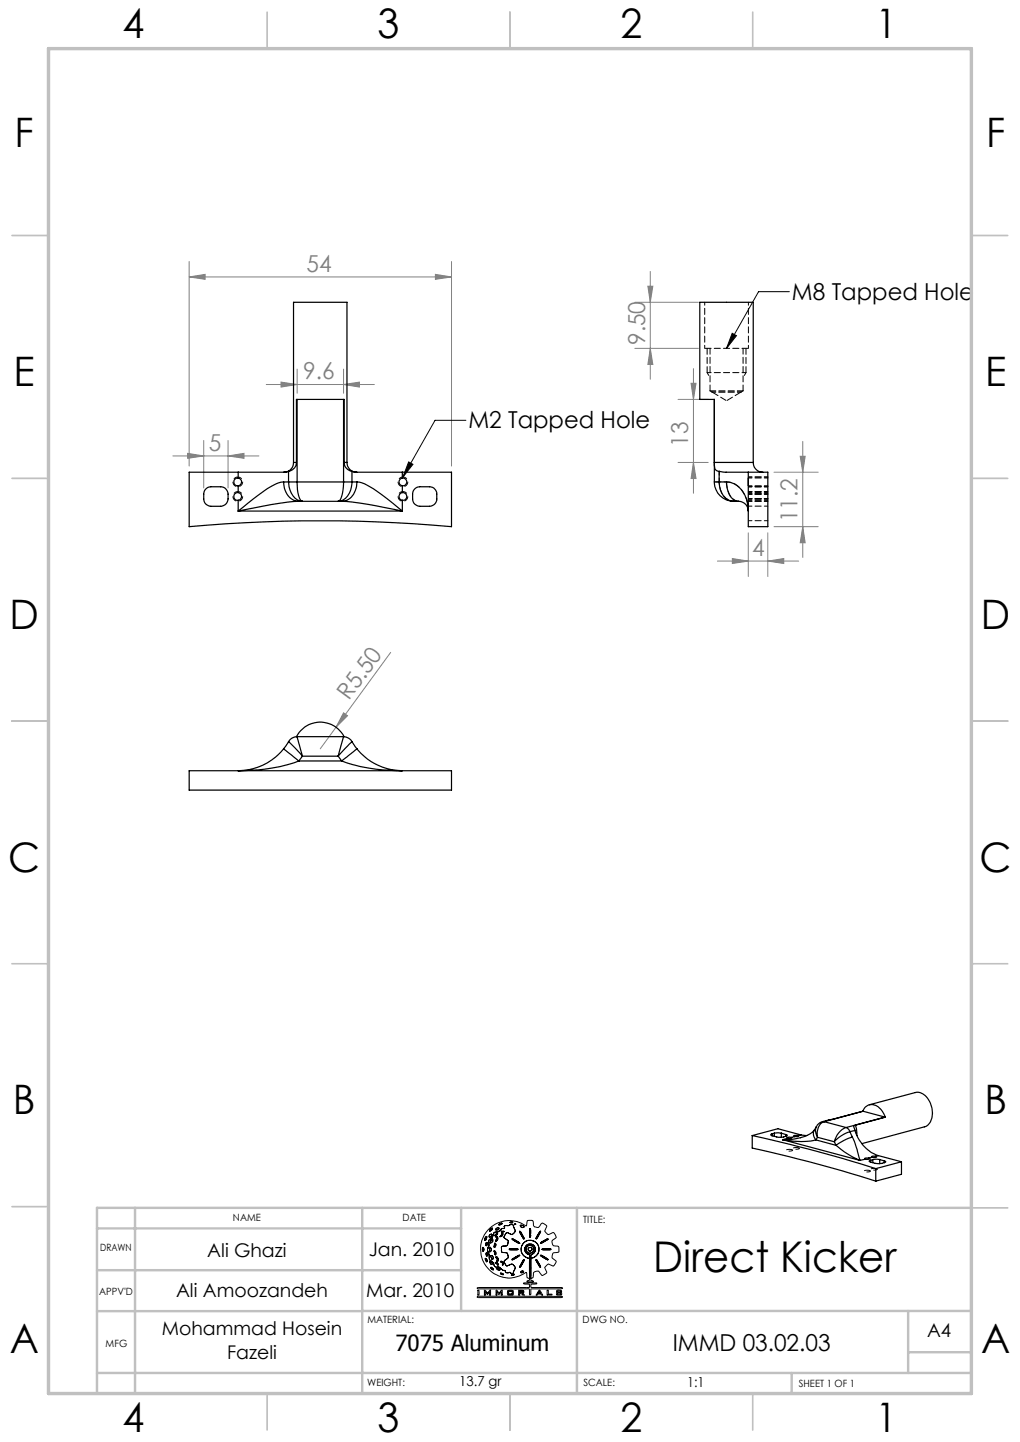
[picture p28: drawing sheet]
<svg xmlns="http://www.w3.org/2000/svg" width="210mm" height="297mm" viewBox="0 0 210 297" stroke-linecap="round" stroke-linejoin="round" font-family="sans-serif">
<defs><g id="words">
<text font-size="8.7" x="134.5" y="261.9">Direct Kicker</text>
<g font-size="8.4">
<text x="25.2" y="7.9">4</text>
<text x="77.7" y="7.9">3</text>
<text x="127.7" y="7.9">2</text>
<text x="180.2" y="7.9">1</text>
<text x="3" y="30.3">F</text>
<text x="203" y="30.3">F</text>
<text x="2.8" y="79.5">E</text>
<text x="202.8" y="79.5">E</text>
<text x="2" y="129.5">D</text>
<text x="202" y="129.5">D</text>
<text x="1.7" y="179.5">C</text>
<text x="201.7" y="179.5">C</text>
<text x="2.7" y="229.5">B</text>
<text x="202.7" y="229.5">B</text>
<text x="2" y="278.8">A</text>
<text x="202" y="278.8">A</text>
<text x="25.2" y="294.9">4</text>
<text x="77.7" y="294.9">3</text>
<text x="127.7" y="294.9">2</text>
<text x="180.2" y="294.9">1</text>
</g>
<g font-size="4.8" fill="#808080">
<text x="63.1" y="55.9">54</text>
<text x="132.8" y="71.1" transform="rotate(-90 132.8 71.1)">9.50</text>
<text x="62.4" y="78.1">9.6</text>
<text x="43" y="92.8">5</text>
<text x="141.7" y="92" transform="rotate(-90 141.7 92)">13</text>
<text x="164.2" y="107.5" transform="rotate(-90 164.2 107.5)">11.2</text>
<text x="154.8" y="114.5">4</text>
<text x="71.8" y="144.4" transform="rotate(-54 71.8 144.4)">R5.50</text>
</g>
<g font-size="4.8">
<text x="163.1" y="61.7">M8 Tapped Hole</text>
<text x="96.4" y="88.2">M2 Tapped Hole</text>
<text x="138.5" y="278.2">IMMD 03.02.03</text>
</g>
<text font-size="4.6" x="81.4" y="278.2">7075 Aluminum</text>
<g font-size="3.9">
<text x="42.7" y="258.9">Ali Ghazi</text>
<text x="75.9" y="258.6">Jan. 2010</text>
<text x="36.2" y="267.1">Ali Amoozandeh</text>
<text x="75.4" y="267.1">Mar. 2010</text>
<text x="33.3" y="275.1">Mohammad Hosein</text>
<text x="190.9" y="275.5">A4</text>
<text x="46.8" y="279.9">Fazeli</text>
</g>
<g font-size="2.8">
<text x="94.5" y="285.6">13.7 gr</text>
<text x="141.5" y="285.6">1:1</text>
</g>
<g font-size="2.1">
<text x="48" y="251.5">NAME</text>
<text x="82.9" y="251.5">DATE</text>
<text x="120.1" y="251.9">TITLE:</text>
<text x="20.6" y="257.7">DRAWN</text>
<text x="20.4" y="266.6">APPV'D</text>
<text x="75.6" y="272.5">MATERIAL:</text>
<text x="120" y="272.5">DWG NO.</text>
<text x="21.8" y="277.4">MFG</text>
<text x="75.6" y="285.5">WEIGHT:</text>
<text x="120.1" y="285.5">SCALE:</text>
<text x="164.5" y="285.6">SHEET 1 OF 1</text>
</g>
</g></defs>
<g fill="none" stroke="#000" stroke-width=".21">
<path d="M150.7 68.6l.9 .5-2 2.7zM162.5 60.1h-6.3l-6.6 11.7M84.1 95.1l.9 .5-2.1 2.7zM95.9 86.6h-6.3l-6.7 11.7M99.3 257.2l.1 .4M99.6 257.2l-.2-.3-.1 .3M99.6 257.2v.3M99.6 257.5l-.1 .2-.1-.1M99.8 255.1v.2M99.9 259.1a.57 .57 0 0 1 .4 .8zM100.1 258.1l.1 .6M100.1 254.7l.1 .4"/>
<path d="M100.1 254.7l-.3 .4M100.1 258v.1M100.1 258l.3 .3M100.2 255.1l-.2 .3-.1 .1-.1-.2M100.2 258.7h.1M100.3 256h-.2v.6l.2-.2M100.3 256v.4M100.4 257.2l.1 .8M100.4 258.3l-.1 .4M100.5 253.3a6 6 0 0 1 7.9-.8l.1-1a.78 .78 0 0 1 1-.1 .78 .78 0 0 1 .3 .9 .86 .86 0 0 0 .9 .5 .86 .86 0 0 0 .7-.8l.3-.1 .8 .5-.1 .6a.84 .84 0 0 0 .5 1.3l1-.4 .4 .4a.55 .55 0 0 1 0 .8l-.6 .4v.6l.2 .5 1.1 .2 .1 1-1.1 .2a.98 .98 0 0 0-.2 1.2l.7 .6-.4 .9-.2 .1-1.1-.5-.7 .8 .4 1.1-.8 .5-.4-.4a.79 .79 0 0 0-1.1-.4 .79 .79 0 0 0-.4 1l-.1 .2-.4 .2v.4l.6 .2-1.4 .1v-.2l.4-.1 .1-.2v-.2l-.5-.2-.1-.8v-.2h-.2a5.9 5.9 0 0 1-7.8-.9 5.9 5.9 0 0 1 .1-7.9zM100.5 258l.1 .2a1.75 1.75 0 0 0 .5 1.5M100.6 256.1l.1 .4-.3 .7"/>
<path d="M100.7 257.1v-.2h.2l.2 .3M100.7 257.1l.1 .4M100.8 257.5v.3h.2M100.9 255.9l.2 .1M100.9 259.8l-.1 .2 .4 .4 .2-.1-.1-.3M100.9 259.8l.4 .2M100.9 253.2l-.1 .3 .1 .1M100.9 255.2l-.3 .3v.6M101 258.7h.4l.1 .2-.1 .5h-.1zM101 255.7l-.1 .2M101.1 254.2h.1v.3l-.2 .3-.3-.1M101.1 254.2l-.4 .5"/>
<path d="M101.1 259.7l.4 .4M101.1 257.2l-.1 .6M101.2 255.1l.3 .2M101.2 255.1l-.2 .6M101.3 252.9l-.4 .3M101.3 252.9l.1 .2M101.4 253.1l-.5 .5M101.5 255.3l-.1 .4-.3 .3M101.5 255.3v.4l-.4 .3M101.5 254.3l-.1 .6-.5 .3M101.5 254.3l-.1 .4-.5 .5M101.7 257.6l.1 .4"/>
<path d="M101.7 256.6v.3M101.8 257.6h-.1M101.8 257.6l.3 .3M101.8 256.1l.3 .2v.3l-.4 .3M101.8 256.1l-.1 .5M101.8 258l.1 .5M102.1 258.9l.1-.1 .4 .5-.2 .5h-.1l.1-.5zM102.1 260v.1M102.1 260l.3 .2M102.1 257.9v.4l-.2 .2M102.1 254.7l.3 .1 .1 .4-.4 .5 .2-.6zM102.2 253l-.1 .3h.1"/>
<path d="M102.2 254.1l.2-.2v.2M102.2 254.1l-.3 .3M102.2 253.7l-.4 .1-.3 .5M102.2 253.7l-.5 .2-.2 .4M102.3 254.3l-.3 .2-.1-.1M102.4 254.1l-.1 .2M102.6 252.8l.1 .1v.2M102.6 252.8l-.4 .2M102.7 253.1l-.5 .2M103.2 254.5l-.2 .1M103.2 253.6l.2 .2 .4-.2h-.3M103.2 253.6h.3"/>
<path d="M103.2 260l.2 .1M103.2 260l-.2-.2h.3l.2 .2M103.3 257.3v.6l.6 .1M103.3 253.1l-.7 .6h-.4M103.3 257.3v.5l.6 .2M103.3 254l-.1 .5M103.3 254l.2 .1a.55 .55 0 0 1-.6 .6l.1-.1M103.4 251.9l-.6 .2M103.4 251.9l-.5 .4h-.2l.1-.2M103.5 260l.1 .5M103.6 253l-.3 .1M103.8 259.7l.1 .5"/>
<path d="M103.9 253h-.3M103.9 258l.6 .1 .1 .6M103.9 258l.5 .1 .2 .6M103.9 252.5v.5M104 254.3l-.2 .6 .3 .3M104 254.3l-.2 .5 .3 .4M104.1 255.2l.5 .3v.4M104.5 256.5l-1.2 .2v.6M104.5 252.4l-.6 .1M104.6 259.1l-.8 .6M104.6 255.9l-.1 .6M104.6 258.7v.4"/>
<path d="M105 251.8h.6M105 257.2h1.4M105 257.2l-.2 .1 .3 .1M105 251.8l.3 .1M105.1 257.4h1.4M105.2 254.2l-.8-.3-.4 .4M105.2 252.2l.5 .2M105.2 252.2l-.7 .2M105.4 259.4l.2 .1M105.4 255.1l.3 .3 1.3 .7-.3-.3M105.4 255.1l.9 .4M105.6 251.8l-.3 .1"/>
<path d="M105.6 254.1l-.2 .2-.2-.1M105.7 252.4l.1 .5M105.8 252.9l.2 .4M106 253.8l-.4 .3M106 252.1h.2l-.3 .1zM106 253.3v.5M106 253.3l.1 .3-.1 .2M106.3 255.5l.4 .3M106.4 257.2h.2l-.1 .2M106.6 258.6l-1.2 .8M106.8 258.8l-1.2 .7M106.9 258.5l-.3 .1"/>
<path d="M106.9 258.5l.1 .1-.2 .2M107 253.7l.4 .7M107 253.6l.3 .3M107 253.6v.1M107.1 252.5l.1 .2M107.2 252.7l.2 .1M107.3 257.2v.6l.3 .6M107.3 257.2l.1 .7 .2 .5M107.3 253.9l.2 .4M107.4 254.4l.4 .8 .2-.1-.2-.4M107.5 254.3l.3 .4M107.6 252.4l-.3-.1-.2 .2"/>
<path d="M107.6 252.4l.2 .2M107.6 252.4l-.4-.1-.1 .2M107.6 258.4l.9 .6M107.7 256.1l-.4 1.1M107.7 256.1l-.3 .5-.1 .6M107.8 259.9l.2-.4-.2-.1-.8 1.4M107.8 259.9l-.3 .4M107.8 252.6l.1 .1M107.9 255.9l-.2 .2M107.9 252.7l-.5 .1M108.1 257.7l.5 .6M108.1 257v.7"/>
<path d="M108.3 257.5l.3 .4M108.5 256.8l-.2 .7M108.6 258.3l.4 .1v.6l-.1 .1-.4-.1M108.6 257.9l.7 .2M108.7 255.5l1.3 .2M108.7 255.5l-.8 .4M108.7 255.5l.6-.1 .7 .3M108.7 257.4l.5 .3M108.7 257.4l.2 .2 .3 .1M109 256.5l.7 .2 .3 .5M109 256.5l.5 .1 .5 .6M109 256.5l-.5 .3"/>
<path d="M109 256.9l-.2 .2-.1 .3M109 254.3v.4M109 254.7l.2 .1M109 256.9l.4 .1 .1 .2v.3l-.3 .2M109 256.9l-.3 .2v.3M109.1 259.2l-.1 2M109.1 259.2l.2 .1v1.8M109.2 254.3l-.1-1.3-.1 1.3M109.2 254.3l.1 .3M109.3 254.6l-.1 .2M109.4 258.4l-.1 .7M109.5 256.3h-.8l-.4 .3-.2 .4"/>
<path d="M109.5 256.3l.6 .5M109.5 256.3l-.5-.1-.5 .2-.4 .6M109.9 258.2l-.5 .2M110 257.2l-.2 .5-.5 .4M110 257.2l-.3 .7-.4 .2M110 255.7l.8 .7M110.1 256.8l.1 .3M110.2 257.7l-.3 .5M110.2 257.1v.6M110.3 258.8l-1 .3M110.3 259.5h.3l.7 1.5zM110.7 254.3l-.4 .9"/>
<path d="M110.8 256.4l.2 .7-.1 .6M110.8 256.4l.1 .5v.8M110.9 257.7l-.1 .5-.5 .6M110.9 257.7l-.2 .7-.4 .4M111 253.9l-.3 .4M111 253.9l.3-.3-.6 1.3-.4 .3M111.6 258.8l-.3-.3 .5 .2 1.1 .8-.5-.2M111.6 258.8l.4 .3M111.6 255.8l-.3 .3 .4-.2M111.7 257.2h1.5M111.7 257.2l-.1 .1 .2 .1M111.8 257.4h1.5"/>
<path d="M112 259.1l.4 .2M112 255.5l-.4 .3M112.1 255.7l-.4 .2M112.5 255.4l-.4 .3M112.6 255.2h.3l-.4 .2M112.6 255.2l-.6 .3M113.2 257.2l.2 .1-.1 .1M98.2 265.3l.2-.1h10.5v-.7h-.9l-.2-.2 2.7-.1v.2l-1.2 .1v.6l6.4 .1 .1 .2-6.4 .1-.1 1.1-.2 .1-.1-1.1-.3-.2-10.2 .1zM98.3 267h17.4l.1 .1-.3 .2h-16.9l-.4-.1zM98.4 265.7h.2v1h-.2zM99.7 265.7l.3 .1 .4 .5 .4-.6h.2v1h-.2v-.6l-.5 .5-.4-.5v.6h-.2zM101.4 261.2l.2 .2"/>
<path d="M101.4 261.2l-.3-.2-.1 .1 .6 .5v-.2M101.5 260.1l.2 .5M101.7 260.6l.3 .3M102 260.9h.7l.3 .3M102.1 260.1l.3 .3M102.1 265.7l.7 .6 .4-.5 .2-.1v1h-.2v-.6l-.4 .5-.5-.5v.6h-.2zM102.3 261.1l-.1 .2 .2 .2 .4 .1 .1-.1-.1-.2M102.3 261.1l.5 .2M102.4 260.2l.2 .3v.1l-.2-.2M103 261.2l.6 .5M103 262.2l.7 .3h-.4zM103.4 260.1v.4h.2"/>
<path d="M103.6 261.7h.3M103.9 261.7l.2 .4M103.9 260.2l.3 .5M104.1 262.1h.6M104.5 265.8l.2-.1 1 .1v.9h-1.2zM104.7 260.6l-.5 .1M104.7 265.9v.7M104.7 266.6h.7M104.7 265.9h.7M105 262l.2 .3h.5M105 262l-.3 .1M105.1 260.4l-.4 .2"/>
<path d="M105.1 260.4l.5 .1M105.4 265.9v.7M105.6 260.5l.3 .3M105.8 261.7l-.1 .6M105.9 262.5l-.1-.1-.6 .2h.4M105.9 262.5l-.3 .1M105.9 260.8l.2 .4-.3 .5M105.9 260.8l.2 .3-.3 .6M106.8 265.7l1 .1v.5l-.3 .1 .5 .3h-.4l-.4-.3h-.2v.3h-.2zM107 265.9l.6 .1M107 266.2h.6M107 265.9v.3"/>
<path d="M107 260.8v.2M107.5 261.8l-.3 .2M107.5 261.8l.3 .1M107.5 260.3l-.5 .7M107.6 266v.2M107.8 261.9l-.2 .2-.4-.1M109 261.2v2M109 263.2h.3M109.3 262.2v1M109.3 261.1v1.1M110.9 265.8h.3l.5 .9-.9-.2-.4 .2zM111.1 266l.1 .3h-.4z"/>
<path d="M112.7 265.7h.2v.9h.7v.1h-1zM114.7 265.8h.9v.2h-.2v-.1h-.6v.2l.8 .1v.5h-1l-.1-.2 .3-.1v.2h.6v-.3h-.7l-.1-.1z"/>
</g>
<g fill="none" stroke="#808080" stroke-width=".21">
<path d="M38.9 57l3.3-.5v1zM38.9 53.9v42.1M38.9 57h54.1M89.6 56.5l3.4 .5-3.4 .5zM93 53.9v42.1M133.4 58.9h1l-.5 3.4zM133.9 55.9v22.2M54.8 79.2h22.3M57.9 78.7l3.3 .5-3.3 .5zM61.2 76v5M70.7 79.2l3.3-.5v1zM70.7 76v5"/>
<path d="M130.7 62.3h13.1M130.7 71.8h13.1M133.9 71.8l.5 3.3h-1zM142.3 78.9h1l-.5 3.4zM142.8 75.9v25.7M35.6 93.9h17.7M38.6 93.4l3.3 .5-3.3 .5zM41.9 90.7v9.8M47 93.9l3.2-.5v1zM47 90.7v9.8M139.6 82.3h6.2M139.6 95.2h6.2"/>
<path d="M142.8 95.2l.5 3.4h-1zM159.3 97.3h9.2M164.7 94h1.1l-.5 3.3zM165.3 90.9v23.9M147.7 115.6h16.7M150.8 115l3.3 .6-3.3 .5zM154.1 109.7v9M158.1 115.6l3.3-.6v1.1zM158.1 109.7v9M159.3 108.5h9.2M165.3 108.5l.5 3.3h-1.1zM80.4 134.4l-11.2 15.4"/>
<path d="M69.2 149.8l-3.3 4.4M70.7 146.8l.8 .6-2.3 2.4z"/>
</g>
<path d="M49 98.2a1 1 0 0 0-.9 1.5 1 1 0 0 0 1.7 .1 1 1 0 0 0-.7-1.5l-.1-.1M83 98.2a1 1 0 0 0-.9 1.5 1 1 0 0 0 1.7 .1 1 1 0 0 0-.7-1.5l-.1-.1M49 101.2a1 1 0 0 0-.9 1.5 1 1 0 0 0 1.7 .1 1 1 0 0 0-.7-1.5l-.1-.1M83 101.2a1 1 0 0 0-.9 1.5 1 1 0 0 0 1.7 .1 1 1 0 0 0-.7-1.5l-.1-.1" fill="none" stroke="#000" stroke-width=".21" stroke-dasharray="1.3 .6" stroke-dashoffset=".4" stroke-linecap="butt"/>
<path d="M163 236.8l-1.1 .1a1.03 1.03 0 0 0 1.3 0l-.2-.1M164.4 236.4l-1.1 .1a1.03 1.03 0 0 0 1.3 0l-.2-.1M179 241.1l-1.1 .1a1.03 1.03 0 0 0 1.3 0l-.2-.1M180.4 240.7l-1.1 .1a1.03 1.03 0 0 0 1.3 0l-.2-.1" fill="none" stroke="#000" stroke-width=".21" stroke-dasharray="1.3 .6" stroke-dashoffset=".1" stroke-linecap="butt"/>
<g fill="none" stroke="#c0c0c0" stroke-width=".35">
<path d="M55 2.5v7.5M105 2.5v7.5M155 2.5v7.5M2.5 48.5h7.5M200 48.5h7.5M2.5 98.5h7.5M200 98.5h7.5M2.5 148.5h7.5M200 148.5h7.5M2.5 198.5h7.5M200 198.5h7.5M2.5 248.5h7.5"/>
<path d="M200 248.8h7.5M55 287v7.5M105 287v7.5M155 287v7.5"/>
</g>
<g fill="none" stroke="#c0c0c0" stroke-width=".5">
<path d="M20 253h74.9M27.8 248.8v38.2M74.6 248.8v38.2M94.9 248.8v21.2M118.8 248.8v38.2M200 248.8h-180v38.2M20 270h54.6M20 261.6h74.9M74.6 270h125.4M187 270v12.8M187 278.5h13M20 282.8h180"/>
<path d="M163 282.8v4.2"/>
</g>
<path d="M10 10h190v277h-190z" fill="none" stroke="#c0c0c0" stroke-width=".7"/>
<path d="M145.6 71.7v5M153.6 71.7v5" fill="none" stroke="#000" stroke-width=".21" stroke-dasharray="1.3 .6"/>
<path d="M145.6 76.7l.6 1.1M153.6 76.7l-.6 1.1" fill="none" stroke="#000" stroke-width=".21" stroke-dasharray="1.3 .6" stroke-dashoffset=".6"/>
<path d="M145.6 76.7h8" fill="none" stroke="#000" stroke-width=".21" stroke-dasharray="1.3 .6" stroke-dashoffset=".4"/>
<path d="M158.1 98.2h-4M158.1 100.2h-4M158.1 103.2h-4M158.1 101.2h-4" fill="none" stroke="#000" stroke-width=".21" stroke-dasharray="1.3 .6" stroke-dashoffset=".5"/>
<g fill="#808080">
<path d="M70.7 146.8l.8 .6-2.3 2.4z"/>
<path d="M70.7 79.2l3.3-.5v1zM57.9 78.7l3.3 .5-3.3 .5z"/>
<path d="M38.6 93.4l3.3 .5-3.3 .5zM47 93.9l3.2-.5v1zM38.9 57l3.3-.5v1zM89.6 56.5l3.4 .5-3.4 .5zM150.8 115l3.3 .6-3.3 .5zM158.1 115.6l3.3-.6v1.1z"/>
<path d="M133.4 58.9h1l-.5 3.4zM133.9 71.8l.5 3.3h-1zM164.7 94h1.1l-.5 3.3zM165.3 108.5l.5 3.3h-1.1z"/>
<path d="M142.3 78.9h1l-.5 3.4zM142.8 95.2l.5 3.4h-1z"/>
</g>
<path d="M84.1 95.1l.9 .5-2.1 2.7zM150.7 68.6l.9 .5-2 2.7z" fill="#000"/>
<g fill="none" stroke="#000" stroke-width=".25">
<path d="M49 98.5a.8 .8 0 0 1 .7 .8 .8 .8 0 0 1-.7 .7M49 97.3h9.5M49 97.3h-10.1v11.2a304.6 304.6 0 0 1 54.1 0v-11.2h-10.2M49 98.5a.8 .8 0 0 0-.9 .8 .8 .8 0 0 0 .9 .7M49 97.3v1.2M58.4 99.3h1M58.4 99.3a3.6 3.6 0 0 0 3.1 4M58.4 99.3a7.9 7.9 0 0 0-4.2 2l-5.2 4M59.4 99.3a4.1 4.1 0 0 0 2.3 3.9l.6 .1M59.4 99.3h1.8M59.4 97.1l-.9 .2M59.4 97.1v2.2"/>
<path d="M60.4 95.2a1.97 1.97 0 0 1-1.9 2.1M60.4 95.2v-32.9h11v32.9M60.4 95.2h.6M61 95.2v-12.9h9.8v12.9M61 95.2a1.99 1.99 0 0 1-1.6 1.9M61.2 99.3a6.1 6.1 0 0 0 .9 3.9l.2 .1M61.2 99.3h9.5M61.2 82.3v17M70.7 99.3a6.4 6.4 0 0 1-.9 3.9l-.2 .1M70.7 99.3h1.8M70.7 82.3v17M70.8 95.2a1.99 1.99 0 0 0 1.7 1.9"/>
<path d="M70.8 95.2h.6M71.4 95.2a1.97 1.97 0 0 0 2 2.1M72.5 99.3a3.6 3.6 0 0 1-2.9 4M72.5 97.1l.9 .2M72.5 99.3h1M72.5 97.1v2.2M73.4 97.3h9.4M73.5 99.3a3.6 3.6 0 0 1-3.2 4M73.5 99.3a7.9 7.9 0 0 1 4.3 2l5 4M82.8 98.5a.8 .8 0 0 0-.7 .8 .8 .8 0 0 0 .7 .7M82.8 98.5a.8 .8 0 0 1 1 .8 .8 .8 0 0 1-1 .7M82.8 97.3v1.2"/>
<path d="M147.1 99.3a3.9 3.9 0 0 0 4 4M147.1 99.3h1M148.1 99.3h1.5M148.1 97.1l1.1 .2h4.9M148.1 99.3a3.9 3.9 0 0 0 2.4 3.9l.6 .1M148.1 97.1v2.2M149.6 99.3a4.6 4.6 0 0 1 4.1 3.5l.4 2.5a1.98 1.98 0 0 0-2-2M149.6 99.3a3.8 3.8 0 0 0 2.2 4h.3M154.1 98.5v1.5M154.1 97.3h4v11.2h-4zM155.1 95.2a1.97 1.97 0 0 0 2 2.1M155.1 95.2h-8v1.1a.79 .79 0 0 0 1 .8"/>
<path d="M155.1 95.2v-32.9h-11v20h3v17M42.4 100.7l.7-.4h2.3a1.57 1.57 0 0 1 1.6 1.5 2.13 2.13 0 0 1-.7 2.2l-.9 .3h-2a1.51 1.51 0 0 1-1.5-1.5 2.37 2.37 0 0 1 .5-2.1zM49 101.5a.8 .8 0 0 1 .7 .7 .8 .8 0 0 1-.7 .8M49 101.5a.8 .8 0 0 0-.9 .7 .8 .8 0 0 0 .9 .8M49 100v1.5M49 103v2.3M49 105.3h33.8M61.5 103.3h.8M61.5 103.3a82.3 82.3 0 0 0-12.5 2M62.3 103.3h7.3M69.6 103.3h.7M70.3 103.3a82.3 82.3 0 0 1 12.5 2"/>
<path d="M82.8 101.5a.8 .8 0 0 0-.7 .7 .8 .8 0 0 0 .7 .8M82.8 101.5a.8 .8 0 0 1 1 .7 .8 .8 0 0 1-1 .8M82.8 100v1.5M82.8 103v2.3M85.4 100.7l.7-.4h2.3a1.51 1.51 0 0 1 1.5 1.5 2.05 2.05 0 0 1-.6 2.2l-.9 .3h-2a1.51 1.51 0 0 1-1.5-1.5 2.37 2.37 0 0 1 .5-2.1zM151.1 103.3h1M38.9 158.7h54.1v4h-54.1zM58.4 154.2l3.1 2.5M58.4 154.2a12 12 0 0 1-9.4 4.5 35.9 35.9 0 0 0 12.5-2M59.4 152.7l2.9 3M59.4 152.7l-1 1.5M61 151.7a5.5 5.5 0 0 1 9.8 0"/>
<path d="M61.2 151.7l1.1 4M61.2 151.7a2.07 2.07 0 0 0-1.8 1M61.2 151.7h9.5M61.5 156.7h8.8M62.3 155.7l-.8 1M62.3 155.7h7.3M69.6 155.7l.7 1M70.7 151.7l-1.1 4M70.7 151.7a2.07 2.07 0 0 1 1.8 1M72.5 152.7l-2.9 3M72.5 152.7l1 1.5M73.5 154.2a12 12 0 0 0 9.3 4.5 35.8 35.8 0 0 1-12.5-2"/>
<path d="M73.5 154.2l-3.2 2.5M154.9 233.9l11.4 2.7 7.2 2 6.8 2.1M154.9 233.9v2.6l11.4 2.7 7.2 2 6.8 2.1M159 233.5l-.3 .2 .3 .2M159 233.9l1.2 .3h.8l.8-.2M159 233.5v.4M159.4 233.4h1.5M159.4 233.4l-.4 .1M159.4 233.4v.6M160.9 233.4l.9 .3M160.9 233.4v.8M161.1 234.7a17.4 17.4 0 0 0 6.9 .1"/>
<path d="M161.1 234.7l16 4.3M161.8 233.7l.3 .2-.3 .1M161.8 233.7v.3M162.2 234.5l-1.1 .2M162.9 234.3l-.3-.1a.37 .37 0 0 0-.6 .2l.2 .1M162.9 234.3l.1 .1-.8 .1M163.6 234.1l-.7 .2M164.3 233.9h-.3a.34 .34 0 0 0-.6 .1l.2 .1M164.3 233.9l.1 .1-.8 .1M164.9 233.7l1.2 .2M164.9 233.7l-4.7-1.2-5.3 1.4M164.9 233.7l-.6 .2"/>
<path d="M167.6 232.8v.1a7.8 7.8 0 0 1-5.6 1.8h-.9M168 234.8l4.1 1.1M168.1 232.1l-.2 .3a1.75 1.75 0 0 0 .1 2.4M168.1 232.1h-.1a2.29 2.29 0 0 0 .3 2.1M168.3 234.2l-.3 .6M168.3 234.2l3.5 1M169.3 231a1.97 1.97 0 0 0-1.2 1.1M169.3 231h.4M169.7 231a2.57 2.57 0 0 0-1.4 3.2M169.7 231l4.5 1.2M171.5 230.5l-2.2 .5M171.8 235.2l.3 .7"/>
<path d="M172.1 235.9a18.2 18.2 0 0 0 5 3.1M174.2 232.2a3.9 3.9 0 0 0-2.4 3M174.2 232.2l.6 .5 .2 .4M175 233.1l.5 1.1M175 233.1a7.1 7.1 0 0 0-3.2 2.1M175.5 234.2l1 2.5 .6 2.3M175.5 234.2l-1.8 .7-1.6 1M176 232.8a7.7 7.7 0 0 0 4.8 5.2M176 232.8l-.2-.9 .3-.2 .3 2.2M176 232.8l-1 .3M177.7 228.9l4.5 1.2M177.7 228.9h-.1a2.05 2.05 0 0 1 1.7-1.4 2.05 2.05 0 0 1 2 .9l.5 .8 .4 .9"/>
<path d="M177.7 228.9l-8 2.1M178.1 238.8l-1 .2M178.9 238.5l.1 .1a.66 .66 0 0 1-.9 .2M178.9 238.5l-.9 .1 .1 .2M179 227.5l9.4-2.5a3.1 3.1 0 0 1 3.3 2.6 3.5 3.5 0 0 1-1.2 4.5l-13.1 3.4M179.2 239l-.3 .1 .3 .3M179.2 239.4l1.5 .3 1.4-.2M179.2 239v.4M179.5 238.4l-.6 .1M179.7 238.8h1.4M179.7 238.8l-.5 .2M179.7 238.8v.7"/>
<path d="M180.3 238.2h.1a.34 .34 0 0 1-.5 .2h-.4M180.3 238.2a.62 .62 0 0 0-.9 .1l.1 .1M180.8 238l-.5 .2M180.8 238l4.8 1.3M181.1 238.8l1 .3M181.1 238.8v.9M182.1 239.1l.3 .1-.3 .3M182.1 239.1v.4M182.2 230.1l-8 2.1M185.6 239.3v2.6l-5.3 1.4M185.6 239.3l-5.3 1.4M180.3 240.7v2.6"/>
</g>
<g fill="none" stroke="#000" stroke-width=".21" stroke-dasharray="1.3 .6" stroke-dashoffset=".5">
<path d="M146.6 80.7h6M148.1 99.2h-1M148.1 99.2v-2.1M158.1 98.4h-4M154.1 101.7h4M154.1 104.2h4M154.1 102.7h4M154.1 100h4M154.1 103h4M158.1 100.2h-4M158.1 102.7h-4M158.1 101.7h-4"/>
<path d="M158.1 107.2h-4M158.1 101.4h-4"/>
</g>
<path d="M145.1 71.7h9" fill="none" stroke="#000" stroke-width=".21" stroke-dasharray="1.3 .6" stroke-dashoffset="-.1"/>
<path d="M146.2 71.7v8.8M146.2 80.5h6.8M153 80.5v-8.8" fill="none" stroke="#000" stroke-width=".21" stroke-dasharray="1.3 .6" stroke-dashoffset=".1"/>
<path d="M149.6 99.2h-1.5" fill="none" stroke="#000" stroke-width=".21" stroke-dasharray="1.3 .6" stroke-dashoffset=".8"/>
<path d="M148.1 99.2a3.5 3.5 0 0 0 3 4" fill="none" stroke="#000" stroke-width=".21" stroke-dasharray="1.3 .6" stroke-dashoffset=".7"/>
<path d="M146.2 80.5l.4 .2M146.6 80.7h.1M149.6 99.2a3.9 3.9 0 0 0 2.2 4h.3M152.6 80.7l.4-.2M152.6 80.7h.1" fill="none" stroke="#000" stroke-width=".21" stroke-dasharray="1.3 .6"/>
<path d="M154.1 105.2a5.6 5.6 0 0 0-4.1-5.9l-.4-.1" fill="none" stroke="#000" stroke-width=".21" stroke-dasharray="1.3 .6" stroke-dashoffset=".3"/>
<path d="M145.1 62.2v9.5M154.1 71.7v-9.5" fill="none" stroke="#000" stroke-width=".21" stroke-dasharray="1.3 .6" stroke-dashoffset=".6"/>
<path d="M146.6 80.7l3 1.8M149.6 82.5l3-1.8" fill="none" stroke="#000" stroke-width=".21" stroke-dasharray="1.3 .6" stroke-dashoffset="-.2"/>
<use href="#words"/>
</svg>
